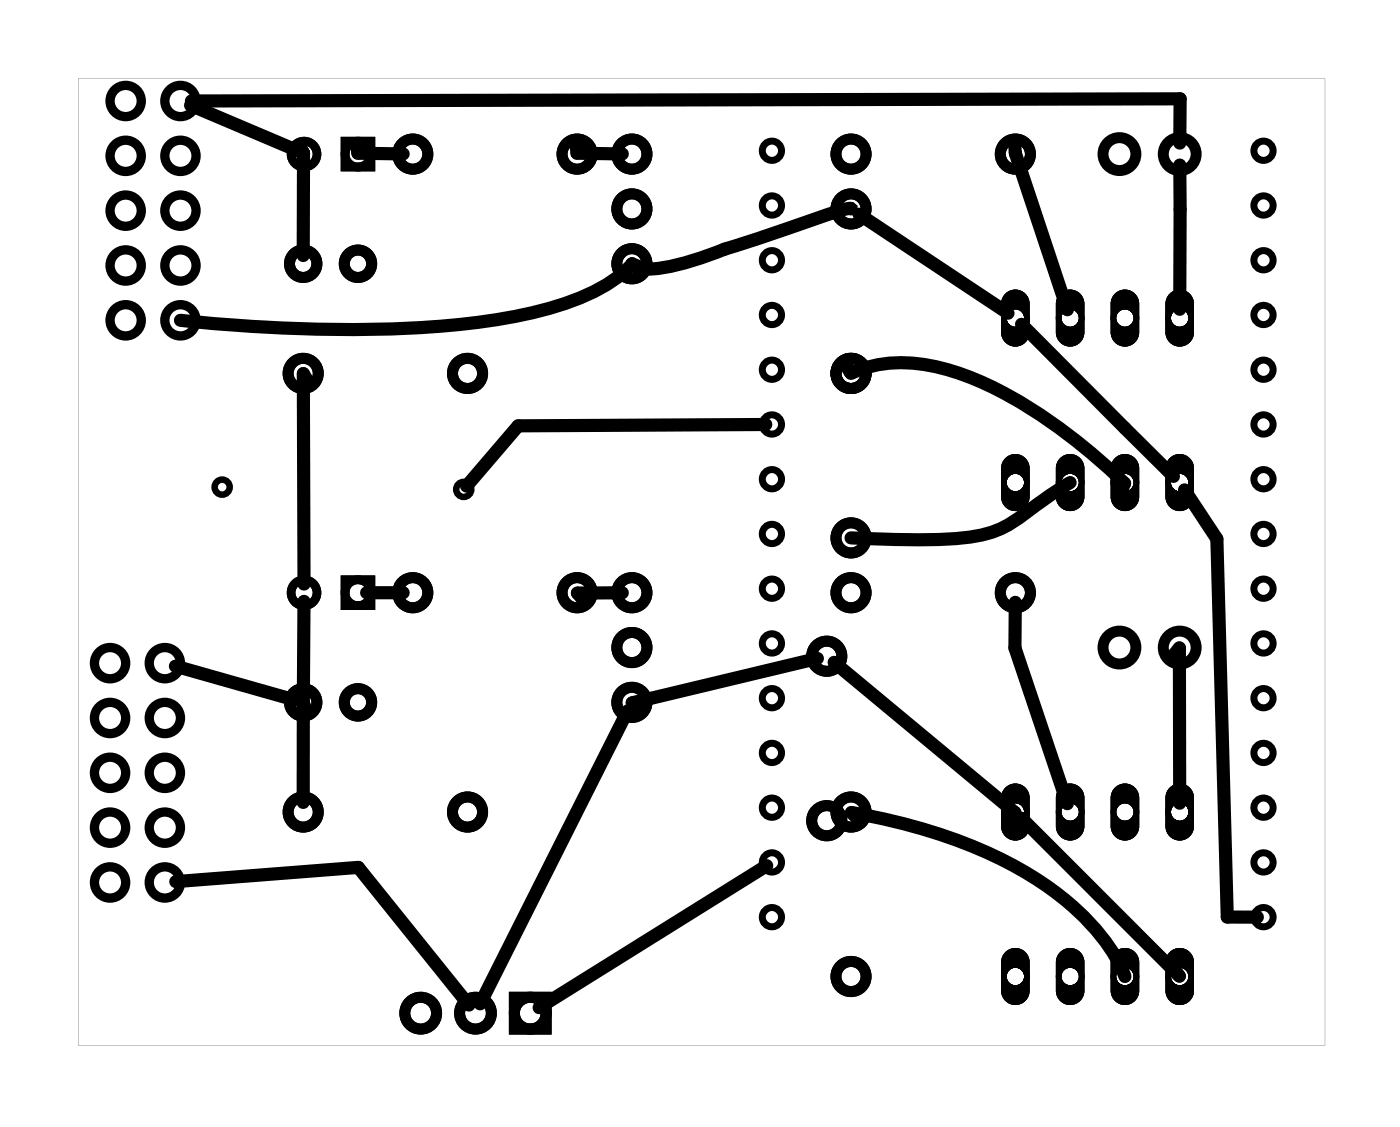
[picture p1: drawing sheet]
<svg xmlns="http://www.w3.org/2000/svg" width="65mm" height="52mm" viewBox="0 0 65 52" stroke-linecap="round" stroke-linejoin="round" font-family="sans-serif">
<g fill="#000">
<path d="M46.6 13.6a.66 .66 0 0 1 .7-.1 .66 .66 0 0 1 .4 .6v1.3a.66 .66 0 0 1-.6 .7 .66 .66 0 0 1-.7-.7v-1.3zM46.7 14.7a.41 .41 0 0 0 .8 0 .41 .41 0 0 0-.8 0z"/>
<path d="M46.6 13.6a.66 .66 0 0 1 .7-.1 .66 .66 0 0 1 .4 .6v1.3a.66 .66 0 0 1-.6 .7 .66 .66 0 0 1-.7-.7v-1.3zM46.7 14.7a.41 .41 0 0 0 .8 0 .41 .41 0 0 0-.8 0z"/>
<path d="M46.6 13.6a.66 .66 0 0 1 .7-.1 .66 .66 0 0 1 .4 .6v1.3a.66 .66 0 0 1-.6 .7 .66 .66 0 0 1-.7-.7v-1.3zM46.7 14.7a.41 .41 0 0 0 .8 0 .41 .41 0 0 0-.8 0z"/>
<path d="M49.1 13.6a.66 .66 0 0 1 .8-.1 .66 .66 0 0 1 .4 .6v1.3a.66 .66 0 0 1-.7 .7 .66 .66 0 0 1-.6-.7v-1.3zM49.2 14.7a.41 .41 0 0 0 .8 0 .41 .41 0 0 0-.8 0z"/>
<path d="M49.1 13.6a.66 .66 0 0 1 .8-.1 .66 .66 0 0 1 .4 .6v1.3a.66 .66 0 0 1-.7 .7 .66 .66 0 0 1-.6-.7v-1.3zM49.2 14.7a.41 .41 0 0 0 .8 0 .41 .41 0 0 0-.8 0z"/>
<path d="M49.1 13.6a.66 .66 0 0 1 .8-.1 .66 .66 0 0 1 .4 .6v1.3a.66 .66 0 0 1-.7 .7 .66 .66 0 0 1-.6-.7v-1.3zM49.2 14.7a.41 .41 0 0 0 .8 0 .41 .41 0 0 0-.8 0z"/>
<path d="M51.7 13.6a.66 .66 0 0 1 .7-.1 .66 .66 0 0 1 .4 .6v1.3a.66 .66 0 0 1-.6 .7 .66 .66 0 0 1-.7-.7v-1.3zM51.8 14.7a.41 .41 0 0 0 .8 0 .41 .41 0 0 0-.8 0z"/>
<path d="M51.7 13.6a.66 .66 0 0 1 .7-.1 .66 .66 0 0 1 .4 .6v1.3a.66 .66 0 0 1-.6 .7 .66 .66 0 0 1-.7-.7v-1.3zM51.8 14.7a.41 .41 0 0 0 .8 0 .41 .41 0 0 0-.8 0z"/>
<path d="M51.7 13.6a.66 .66 0 0 1 .7-.1 .66 .66 0 0 1 .4 .6v1.3a.66 .66 0 0 1-.6 .7 .66 .66 0 0 1-.7-.7v-1.3zM51.8 14.7a.41 .41 0 0 0 .8 0 .41 .41 0 0 0-.8 0z"/>
<path d="M54.2 13.6a.66 .66 0 0 1 .7-.1 .66 .66 0 0 1 .5 .6v1.3a.66 .66 0 0 1-.7 .7 .66 .66 0 0 1-.7-.7v-1.3zM54.3 14.7a.41 .41 0 0 0 .8 0 .41 .41 0 0 0-.8 0z"/>
<path d="M54.2 13.6a.66 .66 0 0 1 .7-.1 .66 .66 0 0 1 .5 .6v1.3a.66 .66 0 0 1-.7 .7 .66 .66 0 0 1-.7-.7v-1.3zM54.3 14.7a.41 .41 0 0 0 .8 0 .41 .41 0 0 0-.8 0z"/>
<path d="M54.2 13.6a.66 .66 0 0 1 .7-.1 .66 .66 0 0 1 .5 .6v1.3a.66 .66 0 0 1-.7 .7 .66 .66 0 0 1-.7-.7v-1.3zM54.3 14.7a.41 .41 0 0 0 .8 0 .41 .41 0 0 0-.8 0z"/>
<path d="M3.6 3.6v44.8h57.8v-44.8zM3.6 3.6h57.8v44.8h-57.8z"/>
<path d="M46.6 21.2a.66 .66 0 0 1 .7-.1 .66 .66 0 0 1 .4 .6v1.3a.66 .66 0 0 1-.6 .7 .66 .66 0 0 1-.7-.7v-1.3zM46.7 22.4a.41 .41 0 0 0 .8 0 .41 .41 0 0 0-.8 0z"/>
<path d="M46.6 21.2a.66 .66 0 0 1 .7-.1 .66 .66 0 0 1 .4 .6v1.3a.66 .66 0 0 1-.6 .7 .66 .66 0 0 1-.7-.7v-1.3zM46.7 22.4a.41 .41 0 0 0 .8 0 .41 .41 0 0 0-.8 0z"/>
<path d="M46.6 21.2a.66 .66 0 0 1 .7-.1 .66 .66 0 0 1 .4 .6v1.3a.66 .66 0 0 1-.6 .7 .66 .66 0 0 1-.7-.7v-1.3zM46.7 22.4a.41 .41 0 0 0 .8 0 .41 .41 0 0 0-.8 0z"/>
<path d="M46.6 36.5a.66 .66 0 0 1 .7-.2 .66 .66 0 0 1 .4 .7v1.3a.66 .66 0 0 1-.6 .6 .66 .66 0 0 1-.7-.6v-1.3zM46.7 37.6a.41 .41 0 0 0 .8 0 .41 .41 0 0 0-.8 0z"/>
<path d="M46.6 36.5a.66 .66 0 0 1 .7-.2 .66 .66 0 0 1 .4 .7v1.3a.66 .66 0 0 1-.6 .6 .66 .66 0 0 1-.7-.6v-1.3zM46.7 37.6a.41 .41 0 0 0 .8 0 .41 .41 0 0 0-.8 0z"/>
<path d="M46.6 36.5a.66 .66 0 0 1 .7-.2 .66 .66 0 0 1 .4 .7v1.3a.66 .66 0 0 1-.6 .6 .66 .66 0 0 1-.7-.6v-1.3zM46.7 37.6a.41 .41 0 0 0 .8 0 .41 .41 0 0 0-.8 0z"/>
<path d="M49.1 21.2a.66 .66 0 0 1 .8-.1 .66 .66 0 0 1 .4 .6v1.3a.66 .66 0 0 1-.7 .7 .66 .66 0 0 1-.6-.7v-1.3zM49.2 22.4a.41 .41 0 0 0 .8 0 .41 .41 0 0 0-.8 0z"/>
<path d="M49.1 21.2a.66 .66 0 0 1 .8-.1 .66 .66 0 0 1 .4 .6v1.3a.66 .66 0 0 1-.7 .7 .66 .66 0 0 1-.6-.7v-1.3zM49.2 22.4a.41 .41 0 0 0 .8 0 .41 .41 0 0 0-.8 0z"/>
<path d="M49.1 21.2a.66 .66 0 0 1 .8-.1 .66 .66 0 0 1 .4 .6v1.3a.66 .66 0 0 1-.7 .7 .66 .66 0 0 1-.6-.7v-1.3zM49.2 22.4a.41 .41 0 0 0 .8 0 .41 .41 0 0 0-.8 0z"/>
<path d="M49.2 36.5a.66 .66 0 0 1 .7-.2 .66 .66 0 0 1 .4 .7v1.3a.66 .66 0 0 1-.7 .6 .66 .66 0 0 1-.6-.6v-1.3zM49.2 37.6a.41 .41 0 0 0 .8 0 .41 .41 0 0 0-.8 0z"/>
<path d="M49.2 36.5a.66 .66 0 0 1 .7-.2 .66 .66 0 0 1 .4 .7v1.3a.66 .66 0 0 1-.7 .6 .66 .66 0 0 1-.6-.6v-1.3zM49.2 37.6a.41 .41 0 0 0 .8 0 .41 .41 0 0 0-.8 0z"/>
<path d="M49.2 36.5a.66 .66 0 0 1 .7-.2 .66 .66 0 0 1 .4 .7v1.3a.66 .66 0 0 1-.7 .6 .66 .66 0 0 1-.6-.6v-1.3zM49.2 37.6a.41 .41 0 0 0 .8 0 .41 .41 0 0 0-.8 0z"/>
<path d="M51.7 21.2a.66 .66 0 0 1 .7-.1 .66 .66 0 0 1 .4 .6v1.3a.66 .66 0 0 1-.6 .7 .66 .66 0 0 1-.7-.7v-1.3zM51.8 22.4a.41 .41 0 0 0 .8 0 .41 .41 0 0 0-.8 0z"/>
<path d="M51.7 21.2a.66 .66 0 0 1 .7-.1 .66 .66 0 0 1 .4 .6v1.3a.66 .66 0 0 1-.6 .7 .66 .66 0 0 1-.7-.7v-1.3zM51.8 22.4a.41 .41 0 0 0 .8 0 .41 .41 0 0 0-.8 0z"/>
<path d="M51.7 21.2a.66 .66 0 0 1 .7-.1 .66 .66 0 0 1 .4 .6v1.3a.66 .66 0 0 1-.6 .7 .66 .66 0 0 1-.7-.7v-1.3zM51.8 22.4a.41 .41 0 0 0 .8 0 .41 .41 0 0 0-.8 0z"/>
<path d="M51.7 36.5a.66 .66 0 0 1 .7-.2 .66 .66 0 0 1 .4 .7v1.3a.66 .66 0 0 1-.6 .6 .66 .66 0 0 1-.7-.6v-1.3zM51.8 37.6a.41 .41 0 0 0 .8 0 .41 .41 0 0 0-.8 0z"/>
<path d="M51.7 36.5a.66 .66 0 0 1 .7-.2 .66 .66 0 0 1 .4 .7v1.3a.66 .66 0 0 1-.6 .6 .66 .66 0 0 1-.7-.6v-1.3zM51.8 37.6a.41 .41 0 0 0 .8 0 .41 .41 0 0 0-.8 0z"/>
<path d="M51.7 36.5a.66 .66 0 0 1 .7-.2 .66 .66 0 0 1 .4 .7v1.3a.66 .66 0 0 1-.6 .6 .66 .66 0 0 1-.7-.6v-1.3zM51.8 37.6a.41 .41 0 0 0 .8 0 .41 .41 0 0 0-.8 0z"/>
<path d="M54.2 21.2a.66 .66 0 0 1 .7-.1 .66 .66 0 0 1 .5 .6v1.3a.66 .66 0 0 1-.7 .7 .66 .66 0 0 1-.7-.7v-1.3zM54.3 22.4a.41 .41 0 0 0 .8 0 .41 .41 0 0 0-.8 0z"/>
<path d="M54.2 21.2a.66 .66 0 0 1 .7-.1 .66 .66 0 0 1 .5 .6v1.3a.66 .66 0 0 1-.7 .7 .66 .66 0 0 1-.7-.7v-1.3zM54.3 22.4a.41 .41 0 0 0 .8 0 .41 .41 0 0 0-.8 0z"/>
<path d="M54.2 21.2a.66 .66 0 0 1 .7-.1 .66 .66 0 0 1 .5 .6v1.3a.66 .66 0 0 1-.7 .7 .66 .66 0 0 1-.7-.7v-1.3zM54.3 22.4a.41 .41 0 0 0 .8 0 .41 .41 0 0 0-.8 0z"/>
<path d="M54.2 36.5a.66 .66 0 0 1 .8-.2 .66 .66 0 0 1 .4 .7v1.3a.66 .66 0 0 1-.7 .6 .66 .66 0 0 1-.7-.6v-1.3zM54.3 37.6a.41 .41 0 0 0 .8 0 .41 .41 0 0 0-.8 0z"/>
<path d="M54.2 36.5a.66 .66 0 0 1 .8-.2 .66 .66 0 0 1 .4 .7v1.3a.66 .66 0 0 1-.7 .6 .66 .66 0 0 1-.7-.6v-1.3zM54.3 37.6a.41 .41 0 0 0 .8 0 .41 .41 0 0 0-.8 0z"/>
<path d="M54.2 36.5a.66 .66 0 0 1 .8-.2 .66 .66 0 0 1 .4 .7v1.3a.66 .66 0 0 1-.7 .6 .66 .66 0 0 1-.7-.6v-1.3zM54.3 37.6a.41 .41 0 0 0 .8 0 .41 .41 0 0 0-.8 0z"/>
<path d="M46.6 44.1a.66 .66 0 0 1 .7-.1 .66 .66 0 0 1 .4 .6v1.3a.66 .66 0 0 1-.6 .7 .66 .66 0 0 1-.7-.7v-1.3zM46.7 45.2a.41 .41 0 0 0 .8 0 .41 .41 0 0 0-.8 0z"/>
<path d="M46.6 44.1a.66 .66 0 0 1 .7-.1 .66 .66 0 0 1 .4 .6v1.3a.66 .66 0 0 1-.6 .7 .66 .66 0 0 1-.7-.7v-1.3zM46.7 45.2a.41 .41 0 0 0 .8 0 .41 .41 0 0 0-.8 0z"/>
<path d="M46.6 44.1a.66 .66 0 0 1 .7-.1 .66 .66 0 0 1 .4 .6v1.3a.66 .66 0 0 1-.6 .7 .66 .66 0 0 1-.7-.7v-1.3zM46.7 45.2a.41 .41 0 0 0 .8 0 .41 .41 0 0 0-.8 0z"/>
<path d="M49.2 44.1a.66 .66 0 0 1 .7-.1 .66 .66 0 0 1 .4 .6v1.3a.66 .66 0 0 1-.7 .7 .66 .66 0 0 1-.6-.7v-1.3zM49.2 45.2a.41 .41 0 0 0 .8 0 .41 .41 0 0 0-.8 0z"/>
<path d="M49.2 44.1a.66 .66 0 0 1 .7-.1 .66 .66 0 0 1 .4 .6v1.3a.66 .66 0 0 1-.7 .7 .66 .66 0 0 1-.6-.7v-1.3zM49.2 45.2a.41 .41 0 0 0 .8 0 .41 .41 0 0 0-.8 0z"/>
<path d="M49.2 44.1a.66 .66 0 0 1 .7-.1 .66 .66 0 0 1 .4 .6v1.3a.66 .66 0 0 1-.7 .7 .66 .66 0 0 1-.6-.7v-1.3zM49.2 45.2a.41 .41 0 0 0 .8 0 .41 .41 0 0 0-.8 0z"/>
<path d="M51.7 44.1a.66 .66 0 0 1 .7-.1 .66 .66 0 0 1 .4 .6v1.3a.66 .66 0 0 1-.6 .7 .66 .66 0 0 1-.7-.7v-1.3zM51.8 45.2a.41 .41 0 0 0 .8 0 .41 .41 0 0 0-.8 0z"/>
<path d="M51.7 44.1a.66 .66 0 0 1 .7-.1 .66 .66 0 0 1 .4 .6v1.3a.66 .66 0 0 1-.6 .7 .66 .66 0 0 1-.7-.7v-1.3zM51.8 45.2a.41 .41 0 0 0 .8 0 .41 .41 0 0 0-.8 0z"/>
<path d="M51.7 44.1a.66 .66 0 0 1 .7-.1 .66 .66 0 0 1 .4 .6v1.3a.66 .66 0 0 1-.6 .7 .66 .66 0 0 1-.7-.7v-1.3zM51.8 45.2a.41 .41 0 0 0 .8 0 .41 .41 0 0 0-.8 0z"/>
<path d="M54.2 44.1a.66 .66 0 0 1 .8-.1 .66 .66 0 0 1 .4 .6v1.3a.66 .66 0 0 1-.7 .7 .66 .66 0 0 1-.7-.7v-1.3zM54.3 45.2a.41 .41 0 0 0 .8 0 .41 .41 0 0 0-.8 0z"/>
<path d="M54.2 44.1a.66 .66 0 0 1 .8-.1 .66 .66 0 0 1 .4 .6v1.3a.66 .66 0 0 1-.7 .7 .66 .66 0 0 1-.7-.7v-1.3zM54.3 45.2a.41 .41 0 0 0 .8 0 .41 .41 0 0 0-.8 0z"/>
<path d="M54.2 44.1a.66 .66 0 0 1 .8-.1 .66 .66 0 0 1 .4 .6v1.3a.66 .66 0 0 1-.7 .7 .66 .66 0 0 1-.7-.7v-1.3zM54.3 45.2a.41 .41 0 0 0 .8 0 .41 .41 0 0 0-.8 0z"/>
</g>
<g fill="none" stroke="#000" stroke-width=".3">
<circle cx="10.3" cy="22.6" r=".35"/>
<circle cx="21.5" cy="22.7" r=".35"/>
</g>
<g fill="none" stroke="#000" stroke-width=".43">
<circle cx="5.8" cy="14.8" r=".72"/>
<circle cx="5.8" cy="7.2" r=".72"/>
<circle cx="5.8" cy="9.8" r=".72"/>
<circle cx="5.8" cy="12.3" r=".72"/>
<circle cx="5.8" cy="4.7" r=".72"/>
<circle cx="8.4" cy="14.8" r=".72"/>
<circle cx="8.4" cy="7.2" r=".72"/>
<circle cx="8.4" cy="9.8" r=".72"/>
<circle cx="8.4" cy="12.3" r=".72"/>
<circle cx="8.4" cy="4.7" r=".72"/>
<circle cx="5.1" cy="33.3" r=".72"/>
<circle cx="5.1" cy="35.8" r=".72"/>
<circle cx="5.1" cy="38.3" r=".72"/>
<circle cx="5.1" cy="30.7" r=".72"/>
<circle cx="7.6" cy="33.3" r=".72"/>
<circle cx="7.6" cy="35.8" r=".72"/>
<circle cx="7.6" cy="38.3" r=".72"/>
<circle cx="7.6" cy="30.7" r=".72"/>
<circle cx="5.1" cy="40.9" r=".72"/>
<circle cx="7.6" cy="40.9" r=".72"/>
</g>
<g fill="none" stroke="#000" stroke-width=".51">
<path d="M23.8 46.2h1.5v1.5h-1.5z"/>
<circle cx="14.1" cy="12.2" r=".64"/>
<circle cx="14.1" cy="17.3" r=".7"/>
<circle cx="16.6" cy="12.2" r=".64"/>
<circle cx="19.1" cy="7.1" r=".7"/>
<circle cx="21.7" cy="17.3" r=".7"/>
<circle cx="26.8" cy="7.1" r=".7"/>
<circle cx="29.3" cy="7.1" r=".7"/>
<circle cx="29.3" cy="9.7" r=".7"/>
<circle cx="29.3" cy="12.2" r=".7"/>
<circle cx="39.5" cy="9.7" r=".7"/>
<circle cx="39.5" cy="17.3" r=".7"/>
<circle cx="39.5" cy="7.1" r=".7"/>
<circle cx="47.1" cy="7.1" r=".7"/>
<circle cx="51.9" cy="7.1" r=".76"/>
<circle cx="54.7" cy="7.1" r=".76"/>
<circle cx="14.1" cy="32.5" r=".64"/>
<circle cx="14.1" cy="37.6" r=".7"/>
<circle cx="16.6" cy="32.5" r=".64"/>
<circle cx="19.1" cy="27.5" r=".7"/>
<circle cx="21.7" cy="37.6" r=".7"/>
<circle cx="26.8" cy="27.5" r=".7"/>
<circle cx="29.3" cy="27.5" r=".7"/>
<circle cx="29.3" cy="32.5" r=".7"/>
<circle cx="29.3" cy="30" r=".7"/>
<circle cx="38.3" cy="30.4" r=".7"/>
<circle cx="38.3" cy="38" r=".7"/>
<circle cx="39.5" cy="37.6" r=".7"/>
<circle cx="39.5" cy="24.9" r=".7"/>
<circle cx="39.5" cy="27.5" r=".7"/>
<circle cx="47.1" cy="27.5" r=".7"/>
<circle cx="51.9" cy="30" r=".76"/>
<circle cx="54.7" cy="30" r=".76"/>
<circle cx="19.5" cy="46.9" r=".74"/>
<circle cx="22" cy="46.9" r=".74"/>
<circle cx="24.6" cy="46.9" r=".74"/>
<circle cx="39.5" cy="45.2" r=".7"/>
</g>
<g fill="none" stroke="#000" stroke-width=".4">
<path d="M16 6.5h1.2v1.2h-1.2zM16 26.9h1.2v1.2h-1.2z"/>
<circle cx="14.1" cy="7.1" r=".6"/>
<circle cx="16.6" cy="7.1" r=".6"/>
<circle cx="14.1" cy="27.5" r=".6"/>
<circle cx="16.6" cy="27.5" r=".6"/>
</g>
<g fill="none" stroke="#000" stroke-width=".32">
<circle cx="35.8" cy="14.6" r=".45"/>
<circle cx="35.8" cy="9.5" r=".45"/>
<circle cx="35.8" cy="7" r=".45"/>
<circle cx="35.8" cy="12.1" r=".45"/>
<circle cx="35.8" cy="17.1" r=".45"/>
<circle cx="35.8" cy="19.7" r=".45"/>
<circle cx="58.6" cy="14.6" r=".45"/>
<circle cx="58.6" cy="9.5" r=".45"/>
<circle cx="58.6" cy="7" r=".45"/>
<circle cx="58.6" cy="12.1" r=".45"/>
<circle cx="58.6" cy="17.1" r=".45"/>
<circle cx="58.6" cy="19.7" r=".45"/>
<circle cx="35.8" cy="29.8" r=".45"/>
<circle cx="35.8" cy="34.9" r=".45"/>
<circle cx="35.8" cy="37.4" r=".45"/>
<circle cx="35.8" cy="40" r=".45"/>
<circle cx="35.8" cy="32.3" r=".45"/>
<circle cx="35.8" cy="22.2" r=".45"/>
<circle cx="35.8" cy="24.7" r=".45"/>
<circle cx="35.8" cy="27.3" r=".45"/>
<circle cx="58.6" cy="37.4" r=".45"/>
<circle cx="58.6" cy="32.3" r=".45"/>
<circle cx="58.6" cy="34.9" r=".45"/>
<circle cx="58.6" cy="29.8" r=".45"/>
<circle cx="58.6" cy="40" r=".45"/>
<circle cx="58.6" cy="27.3" r=".45"/>
<circle cx="58.6" cy="22.2" r=".45"/>
<circle cx="58.6" cy="24.7" r=".45"/>
<circle cx="35.8" cy="42.5" r=".45"/>
<circle cx="58.6" cy="42.5" r=".45"/>
</g>
<g fill="none" stroke="#000" stroke-width=".25">
<circle cx="47.1" cy="14.7" r=".53"/>
<circle cx="49.6" cy="14.7" r=".53"/>
<circle cx="52.2" cy="14.7" r=".53"/>
<circle cx="54.7" cy="14.7" r=".53"/>
<circle cx="47.1" cy="22.4" r=".53"/>
<circle cx="47.1" cy="37.6" r=".53"/>
<circle cx="49.6" cy="22.4" r=".53"/>
<circle cx="49.6" cy="37.6" r=".53"/>
<circle cx="52.2" cy="22.4" r=".53"/>
<circle cx="52.2" cy="37.6" r=".53"/>
<circle cx="54.7" cy="22.4" r=".53"/>
<circle cx="54.7" cy="37.6" r=".53"/>
<circle cx="47.1" cy="45.2" r=".53"/>
<circle cx="49.6" cy="45.2" r=".53"/>
<circle cx="52.2" cy="45.2" r=".53"/>
<circle cx="54.7" cy="45.2" r=".53"/>
</g>
<g fill="none" stroke="#000" stroke-width=".61">
<path d="M8.8 4.9l5.3 2.2M8.9 4.7l45.8-.1v2M13.9 6.8l.2 .3M14.1 7.1v4.7M14.3 17.7l-.2-.4v9.8M16.5 6.7l.1 .4h2.1M26.7 6.7l.1 .4h2.1M29.7 12.4l-.4-.2a10 10 0 0 1-5.4 2.5 57.5 57.5 0 0 1-14.7 .2l-.8-.1M35.5 19.7h-11.5l-2.4 2.8M39.2 16.9l.2 .4M39.5 17.3a6.7 6.7 0 0 1 5.1 .1 23.4 23.4 0 0 1 7.5 5l-.1 .3M39.5 9.7l-.6 .1-5.3 1.7a7.8 7.8 0 0 1-4.1 .9l-.2-.2"/>
<path d="M39.8 9.9l6.9 4.6M47 6.7l.1 .4 2.4 7.3M47.4 15l7 7.1M54.7 7.6v6.7M8.1 30.9l5.6 1.5M14.1 32.6v4.6M14.1 32.6l.1 .3M14.1 27.9v4.7M17 27.5h1.7M28.9 27.5h-2.1l.2 .3M29.1 32.9l-6.8 13.6M37.9 30.5l-8.6 2.1 .3 .3"/>
<path d="M38.7 30.7l8.4 6.9-.3 .3M39.8 37.9l-.3-.3a20.9 20.9 0 0 1 10 4.2 8.5 8.5 0 0 1 2.7 3.4M47.1 27.9v2.1l2.4 7.2M47.4 37.9l7.3 7.3-.3-.3M49.6 22.4l-2 1.3a5.4 5.4 0 0 1-3.7 1.3l-4.4-.1M54.4 30.4l.3-.4v7.2M54.9 22.7l1.5 2.3 .5 17.5h1.4M8.1 40.8l8.5-.6 5.1 6.4M35.5 40.1l-10.5 6.6"/>
</g>
</svg>
